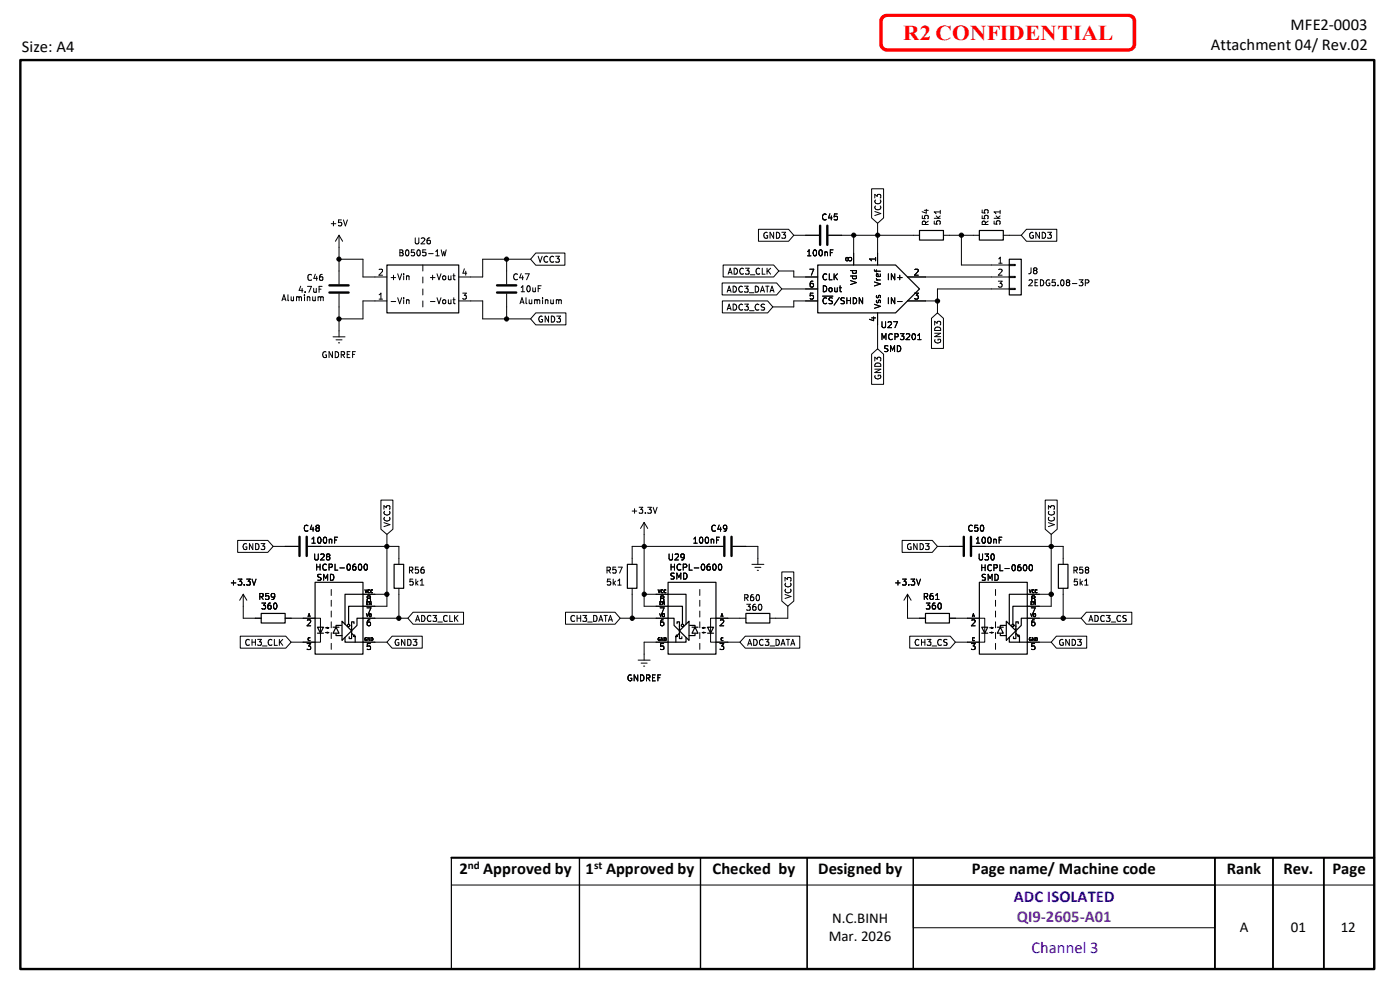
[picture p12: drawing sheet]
<svg xmlns="http://www.w3.org/2000/svg" width="297mm" height="210mm" viewBox="0 0 297 210" stroke-linecap="round" stroke-linejoin="round" font-family="sans-serif">
<defs><g id="words">
<text font-size="4.5" fill="#f00" x="191.6" y="8.4">R2 CONFIDENTIAL</text>
<g font-size="3.5">
<text x="4.7" y="11">Size: A4</text>
<text x="256.9" y="10.6">Attachment 04/ Rev.02</text>
<text x="273.8" y="6.4">MFE2-0003</text>
<text x="97.5" y="185.5">2</text>
<text x="102.5" y="185.5">Approved by</text>
<text x="124.2" y="185.5">1</text>
<text x="128.6" y="185.5">Approved by</text>
<text x="151.2" y="185.5">Checked by</text>
<text x="173.6" y="185.5">Designed by</text>
<text x="206.2" y="185.5">Page name/ Machine code</text>
<text x="260.3" y="185.5">Rank</text>
<text x="272.3" y="185.5">Rev.</text>
<text x="282.7" y="185.5">Page</text>
</g>
<g font-size="3.5" fill="#00f">
<text x="215.1" y="191.3">ADC ISOLATED</text>
<text x="218.8" y="202.2">Channel 3</text>
</g>
<text font-size="3.5" fill="#7030a0" x="215.7" y="195.5">QI9-2605-A01</text>
<g font-size="3.2">
<text x="176.5" y="195.8">N.C.BINH</text>
<text x="263.1" y="197.7">A</text>
<text x="273.9" y="197.7">01</text>
<text x="284.4" y="197.7">12</text>
<text x="175.8" y="199.6">Mar. 2026</text>
</g>
<g font-size="2.4">
<text x="99.2" y="184.4">nd</text>
<text x="126" y="184.4">st</text>
</g>
</g></defs>
<path d="M4.3 12.7h287.2v192.9h-287.2z" fill="none" stroke="#000" stroke-width=".51"/>
<path d="M187 3.4l.9-.5h51.5a1.68 1.68 0 0 1 1.5 1l.1 .3v5.5a1.63 1.63 0 0 1-1.3 1.2h-51.8a1.64 1.64 0 0 1-1.4-1.5v-4.9l.1-.6zM187.5 3.9l-.2 .6v4.9l.3 .6 .5 .2h51.4l.5-.2 .3-.4v-5.3l-.4-.6-.5-.1h-51.1z" fill="#f00"/>
<path d="M95.8 181.9h195.7" fill="none" stroke="#000" stroke-width=".42"/>
<g fill="none" stroke="#000" stroke-width=".21">
<path d="M66.1 58.3a.5 .5 0 0 0-.6 0 .5 .5 0 0 0-.2 .6 .48 .48 0 0 0 .2 .5 .48 .48 0 0 0 .5 0h.1M66.9 58.2l-.3 .9h.8M67.2 58.6v.9M68.4 58.2h-.2a.79 .79 0 0 0-.2 1.3l.5-.1v-.6l-.5-.1-.2 .2M70.3 47.5h.9M70.7 46.9v1M71.9 55h5.1v3.8h5.1M71.9 49.9v10.4M71.9 49.9l-.7 1.3M71.9 49.9l.8 1.3M72.4 46.7h-.6v.5h.6l.1 .5-.2 .2-.5-.1M72.9 46.7l.4 1.2 .4-1.2"/>
<path d="M80.5 57.1l-.1 .1M80.5 57.1h.5l.2 .3-.8 1h.8M83 58.9h.9M83.5 58.4v1M84.4 58.1l.4 1.3 .4-1.3M84.8 53l.6 .1v.4l-.1 .1 .3 .2-.2 .4-.6 .1zM84.8 53.6h.5M85.6 58.1v.1M85.6 58.5v.9M86.1 53.1l.2-.1a.68 .68 0 0 1 .5 .6 .68 .68 0 0 1-.5 .7l-.3-.5zM86.2 58.5v.9M86.2 58.6l.2-.1 .3 .1 .1 .8"/>
<path d="M87.9 53h-.6l-.1 .6h.6l.2 .4-.3 .3-.5-.2M88.1 50.5v1l.2 .2h.4l.2-.2v-1M88.6 53.1l.1-.1a.68 .68 0 0 1 .5 .6 .68 .68 0 0 1-.5 .7l-.3-.5zM89.4 50.6l.5-.1 .2 .3-.8 .9h.8M89.7 56.2v1.3M89.7 58.8v1.2M89.7 53.6h.6l.1 .4-.3 .3-.4-.2M89.7 53.6h.1M90.3 53h-.6v.6M90.9 53.8h1M91.2 50.5h-.2a.79 .79 0 0 0-.2 1.2l.5-.1v-.5l-.5-.1-.2 .2M91.3 58.9h1"/>
<path d="M91.8 58.4v1M92.5 54.3h.7M92.5 53.4l.3-.4v1.3M92.7 58.1l.4 1.3 .5-1.3M93.6 53l.3 1.3 .2-.9 .3 .9 .3-1.3M94 58.6l.3-.1 .2 .1-.1 .7h-.4l-.1-.2zM95.1 58.5l.1 .8 .5-.1M95.7 58.5v.9M96.1 58.5h.5M96.3 58.1v1.1l.3 .2M98.5 57l-.3 1h.8M98.8 57.5v.9"/>
<path d="M107.5 55v5.3M109.8 58.2l-.3-.1-.3 .1a.7 .7 0 0 0 .2 1.2l.4-.2M110.6 58l-.4 .9h.8M110.9 58.5v.9M111.4 58.1h.9l-.6 1.3M112.6 55h-10.2v3.8h-5.1M113.7 53.7h6.1v2.6h-6.1l-1.1-1.3zM114.2 54.4l.4 1.2 .4-1.2M116.2 54.5a.56 .56 0 0 0-.8 .5 .56 .56 0 0 0 .8 .5M117.5 54.5a.56 .56 0 0 0-.8 .5 .56 .56 0 0 0 .8 .5M117.9 54.4h.8l-.5 .5 .4 .1v.5l-.2 .1-.5-.1M153.4 56.2h10.7l1.1 1.3-1.1 1.3h-10.7z"/>
<path d="M154.5 58.2l.4-1.3 .4 1.3M154.6 57.8h.6M155.7 56.9h.3a.66 .66 0 0 1 .5 .8 .66 .66 0 0 1-.8 .5zM157.7 57l-.3-.1a.66 .66 0 0 0-.5 .7 .66 .66 0 0 0 .6 .6l.2-.2M158.2 56.9h.7l-.4 .5h.3l.1 .2-.1 .5-.6-.1M159.2 58.3h.9M160.9 48.6h6.4l1.1 1.3-1.1 1.3h-6.4zM161.2 57a.6 .6 0 0 0-.9 .5 .6 .6 0 0 0 .8 .6l.1-.1M161.7 56.9v1.3h.6M162.7 56.9v1.3M162.8 49.4a.57 .57 0 0 0-.8 .6 .57 .57 0 0 0 .9 .4v-.4h-.3M162.9 57.4l.6 .8"/>
<path d="M163.5 56.9l-.8 .7M164.1 49.3v1.2l-.7-1.2v1.2M164.7 49.3a.64 .64 0 0 1 .7 .6 .64 .64 0 0 1-.7 .6zM165.2 57.5h3.2v1.3h5.1M165.9 49.3h.8l-.5 .5h.3l.2 .5-.3 .2-.5-.1M168.4 49.9h5.3M171.3 54.3h.7M171.3 53.4l.4-.4v1.3M171.8 57.1h.8l-.5 1.3M172.5 59.6a.47 .47 0 0 0-.6 .6v.6l.4 .1 .3-.2-.1-.5h-.5l-.1 .2M172.6 53.1l.2-.1a.68 .68 0 0 1 .4 .6 .68 .68 0 0 1-.4 .7l-.3-.5zM173.9 53.1l.1-.1a.68 .68 0 0 1 .5 .6 .68 .68 0 0 1-.5 .7l-.3-.5z"/>
<path d="M175 53.4v.9M175 53.6l.3-.2 .3 .2v.7M175.3 45.5a.6 .6 0 0 0-.9 .5 .6 .6 0 0 0 .8 .6l.1-.1M175.4 58.2l-.3-.1-.3 .1a.7 .7 0 0 0 .2 1.2l.4-.2M175.8 49.9h19.3M175.9 58.1v1.3h.6M176.1 45.3l-.3 .9h.7M176.1 53.6h.5M176.4 45.8v.9M176.7 53h-.6v1.3M177 58.1v1.3M177.1 58.6l.6 .8"/>
<path d="M177.6 45.4h-.6v.6l.6-.1v.7l-.6-.1M177.7 58.1l-.7 .7M180 54.9l.2-.3 .4 .1 .1 .2-.2 .4h-.4l-.1-.2M180 54.9l-.3-.3a.36 .36 0 0 0-.3 .4 .36 .36 0 0 0 .3 .3l.3-.2M180 54.9v.2M180.4 57.4h1.3M180.4 59.5l1.3 .4-1.3 .5M180.4 58.5h1.3M180.9 58.5v.6h.2h.6v-.6M180.9 57.4l-.1 .4 .3 .2 .6-.1v-.5M181.1 49.9v6.3M184.9 40h2.6v6.2l-1.3 1.2-1.3-1.2z"/>
<path d="M185.5 59.8l1.3 .4-1.3 .5M185.5 57.2l.2 .3h1.1M185.6 42v-.8l.5 .5 .1-.4h.5l.2 .2-.2 .5M185.6 44.9l1.3 .4-1.3 .4M185.7 43.7a.56 .56 0 0 0 .5 .8 .56 .56 0 0 0 .5-.8M185.7 42.4a.56 .56 0 0 0 .5 .8 .56 .56 0 0 0 .5-.8M185.8 54.9h-1.3l.4 .4M185.8 54.6v.7M185.9 59.4h.9M185.9 59.1l.3 .3M185.9 57.2v.5M186.2 47.4v8.8"/>
<path d="M186.7 58.1l.1 .4-.2 .2-.6-.1v-.5h.2l.2 .6M188.5 58.1v1.3M189.8 58.1v1.3l-.7-1.3v1.3M190.4 58.9h1M190.9 58.4v1M192.5 58.8h21.6M194.1 57.1h.6l.1 .3-.8 1h.8M194.1 57.1v.1M195.7 45.8v.6h.6l-.2-.5 .3-.2h.3l.2 .2-.1 .5M196.1 44.6h.8M196.3 47.6l-.1-.7h-.4l-.1 .7h1.2M196.5 44.4v.8l-.9-.3"/>
<path d="M196.9 46.9l-.6 .4M198.2 46.9v.6l.6 .1-.1-.5 .2-.3h.3l.3 .3-.2 .5M198.2 46.3h1.3M198.6 45.8l.5 .5M199.5 44.6v.7M199.5 45.8l-.5 .4M199.5 45h-1.3l.4 .3M200.2 49.9h7.6M204 49.9v6.3h10.1M208.4 44.5v.6l.6 .1-.2-.2 .2-.5h.5l.1 .2-.1 .5M208.4 45.8v.6h.6l-.2-.5 .3-.2h.3l.2 .2-.1 .5M209 47.6l-.1-.7h-.4l-.1 .7h1.2"/>
<path d="M209.6 46.9l-.6 .4M210.9 46.9v.6l.6 .1-.1-.5 .2-.3h.3l.3 .3-.2 .5M210.9 46.3h1.3M211.3 45.8l.5 .5M211.8 59.6h.8l-.4 .5 .3 .1 .1 .2-.1 .4-.2 .1-.5-.1M211.9 57.2l.6-.1 .1 .3-.8 1h.8M211.9 55.8h.7M211.9 54.9l.3-.3v1.2M212.2 44.6v.7M212.2 45h-1.3l.4 .3M212.2 45.8l-.5 .4M212.9 49.9h3.8"/>
<path d="M214.1 56.1h1.3v.2h-1.3zM214.1 58.6h1.3v.3h-1.3zM217.8 48.6h6.4v2.6h-6.4l-1.1-1.3zM218.3 59.5l.5-.1 .2 .3-.8 .9h.8M218.7 56.8v.9l-.2 .3-.3 .1M219.2 49.4a.57 .57 0 0 0-.8 .6 .57 .57 0 0 0 .8 .4v-.4h-.2M219.5 57.4l-.3 .2 .3 .5 .4-.1 .1-.2-.2-.4M219.5 57.4l-.3-.3 .3-.3h.3l.2 .3-.2 .3M219.5 57.4h.3M219.6 59.9h.4M220.2 59.4h-.6v1.2h.6M220.5 49.3v1.2l-.7-1.2v1.2"/>
<path d="M220.7 59.4h.5a.7 .7 0 0 1-.2 1.2h-.3zM221.1 49.3a.64 .64 0 0 1 .7 .6 .64 .64 0 0 1-.7 .6zM222.2 49.3h.9l-.5 .5h.3l.2 .5-.3 .2-.6-.1M222.6 59.4h-.4a.7 .7 0 0 0 .1 1.2l.4-.1v-.4h-.2M223.9 59.4h-.6l-.1 .5h.7l-.1 .7-.6-.1M225.1 59.5l-.1 .7 .3 .4a.67 .67 0 0 0 .3-1.1M225.2 59.4h.4M225.2 59.4l-.1 .1M225.6 59.4v.1M226.4 59.9l-.2 .3 .2 .4h.4l.1-.2-.2-.5M226.4 59.9h.3M226.8 59.4h-.4l-.1 .1v.3l.1 .1"/>
<path d="M226.8 59.4l.1 .1M226.9 59.5v.1l-.2 .3M228.9 59.4h.8l-.4 .5 .4 .2-.1 .5-.7-.1M59.8 63.8l.4-1.3 .5 1.3M59.9 63.5h.6M61.1 62.5v1.1l.2 .2M61.8 62.9v.9l.5-.1M62.3 62.9v.9M62.9 62.9v.9M62.9 63.1l.3-.2 .3 .2M63.5 63.1l.1-.2 .3 .1 .1 .8M63.5 63.1v.7"/>
<path d="M63.8 60.7l-.3 .9h.8M64.1 61.2v.8M64.6 62.5v.2M64.6 62.9v.9M64.7 62h.1M64.7 61.9l.1 .1zM65.2 63.1l.4-.2 .1 .2v.7M65.2 62.9v.9M65.2 60.7h.9l-.6 1.3M66.3 62.9l.1 .9 .5-.1M66.5 61.2l.1 .8 .5-.1M66.9 62.9v.9"/>
<path d="M67.1 61.2v.8M67.5 63.1l.4-.2 .1 .2M67.5 62.9v.9M67.7 61.3h.4M68 63.1l.2-.2 .3 .1 .1 .8M68 63.1v.7M68.3 60.7h-.6v1.3M69.2 74.7h-.5a.7 .7 0 0 0 .2 1.2l.4-.2v-.4h-.3M70.5 74.6v1.3l-.7-1.3v1.3M70.7 71.5h2.5M71.1 74.6a.64 .64 0 0 1 .7 .6 .64 .64 0 0 1-.7 .7zM71.3 72.1h1.3"/>
<path d="M71.8 72.7h.3M71.9 62.3v9.2M72.4 75.3l.7-.2v-.4l-.7-.1v1.3M72.7 75.3l.4 .6M73.7 75.2h.4M74.3 74.6h-.6v1.3h.6M74.8 75.2h.4M75.4 74.6h-.6v1.3M80.4 63.5h.8M80.4 62.5l.4-.3v1.3M82.1 63.8h-5.1v3.8h-5.1M83 64h.9"/>
<path d="M84.4 63.2l.4 1.2 .4-1.2M85.6 63.2v.1M85.6 63.6v.8M86.2 63.6v.8M86.2 63.7l.2-.1 .3 .1 .1 .7M89.7 61.3v1.3M89.7 63.8v1.3M91.3 64h1M92.7 63.2l.4 1.2 .5-1.2M94 63.7l.3-.1 .2 .1-.1 .7h-.4l-.1-.2zM95.1 63.6l.1 .8 .5-.1M95.7 63.6v.8"/>
<path d="M96.1 63.6h.5M96.3 63.2v1.1l.3 .1M97.3 63.8h5.1v3.8h10.2M98.2 62.2h.7l-.4 .5 .4 .1v.5l-.2 .2-.5-.2M107.5 62.3v5.3M110.3 64.4l.4-1.2 .5 1.2M110.4 64.1h.6M110.6 61.9h.7M110.6 61l.3-.4v1.3M111.6 63.2v1.1l.2 .1M111.9 60.7l-.1 .7 .3 .5a.67 .67 0 0 0 .3-1.2M111.9 60.7h.4"/>
<path d="M111.9 60.7h.1M112.3 63.6v.8l.5-.1M112.3 60.7h.1M112.8 63.6v.8M113 61l.1 .8h.5M113.4 63.7l.4-.1 .2 .2M113.4 63.6v.8M113.6 61v.9M113.7 66.4h6.4v2.5h-6.4l-1.1-1.3zM114 63.8l.1-.2 .4 .2v.6M114 63.8v.6M114.2 61.2h.4"/>
<path d="M114.8 60.6h-.6v1.3M115 67.1h-.3a.66 .66 0 0 0-.4 .6 .66 .66 0 0 0 .6 .6l.2-.1v-.4h-.2M115.1 63.2v.1M115.1 63.6v.8M115.7 63.7l.2-.1 .3 .1v.7M115.7 63.6v.8M116.4 67.1v1.2l-.7-1.2v1.2M116.8 63.6l.1 .8 .5-.1M117 67.1a.64 .64 0 0 1 .7 .6 .64 .64 0 0 1-.7 .6zM117.4 63.6v.8M118 63.7l.4-.1 .1 .2M118 63.6v.8"/>
<path d="M118.1 67.1h.8l-.4 .5h.3l.1 .5-.2 .2-.6-.1M118.5 63.8l.2-.2 .3 .1 .1 .7M118.5 63.8v.6M153.2 60h11.6l1.1 1.3-1.1 1.3h-11.6zM153.2 63.8h9.7l1.1 1.3-1.1 1.3h-9.7zM154.3 65.8l.4-1.3 .4 1.3M154.3 62l.4-1.3 .4 1.3M154.4 65.4h.6M154.4 61.6h.6M155.5 60.7h.3a.66 .66 0 0 1 .4 .8 .66 .66 0 0 1-.7 .5zM155.5 64.5h.4a.66 .66 0 0 1 .4 .8 .66 .66 0 0 1-.8 .5zM157.5 60.8l-.4-.1a.66 .66 0 0 0-.4 .7 .66 .66 0 0 0 .6 .6l.2-.2"/>
<path d="M157.6 64.6a.56 .56 0 0 0-.8 .6 .56 .56 0 0 0 .8 .5M157.9 60.7h.8l-.4 .5 .3 .1 .1 .1-.1 .5-.7-.1M158 64.5h.7l-.4 .5 .4 .2v.5l-.2 .1-.5-.1M159 62.1h.9M159 65.9h1M160.2 60.7a.64 .64 0 0 1 .8 .6 .64 .64 0 0 1-.8 .7zM161 64.6a.52 .52 0 0 0-.6 0 .52 .52 0 0 0-.2 .6l.2 .5h.6M161.3 62l.5-1.3 .4 1.3M161.5 61.6h.6M162.2 64.6l-.5-.1-.2 .3 .1 .3 .5 .1 .1 .4-.2 .2-.5-.1M162.4 60.7h.8M162.8 60.7v1.3"/>
<path d="M163.4 62l.4-1.3 .4 1.3M163.5 61.6h.6M165.9 61.3h7.6M172.5 62.2h-.6v.6l.6-.1 .1 .5-.3 .3-.4-.2M173.5 63.8h-5.1v1.3h-4.4M174.5 62.8h2.2M174.7 60.6a.64 .64 0 0 1 .7 .7 .64 .64 0 0 1-.7 .6zM175.4 63.3l-.3-.1h-.3a.7 .7 0 0 0 .2 1.2l.4-.1M176 61.1l.3-.1 .2 .2-.1 .6h-.4l-.1-.2zM176.6 63.2h-.5l-.2 .2 .1 .3 .5 .2 .1 .2-.1 .3h-.6M177.1 61v.8h.5M177.6 61v.9"/>
<path d="M178.1 61h.4M178.1 63.1l-1.1 1.6M178.2 60.6v1.1l.3 .2M179.2 63.2h-.6l-.2 .2 .1 .3 .5 .2 .2 .2-.2 .3h-.6M179.7 63.2v1.2M179.7 63.8h.7M180.4 63.2v1.2M181 63.2a.64 .64 0 0 1 .7 .6 .64 .64 0 0 1-.7 .6zM183 63.2v1.2l-.7-1.2v1.2M184.9 75.1l1.3-1.1 1.3 1.1v6.4h-2.6zM184.9 67.4h.9M185.3 67.2v.8l-.9-.3"/>
<path d="M185.5 64.6l1.3 .4-1.3 .4M185.6 76.6v-.8l.5 .4 .2-.4 .5 .1-.1 .7M185.6 78.3h1.3l-1.3 .7h1.3M185.7 79.7v.4a.7 .7 0 0 0 1.2-.1l-.2-.4h-.4v.2M185.8 77.1a.66 .66 0 0 1 .7-.1 .66 .66 0 0 1 .4 .7h-1.3zM186 62.7l-.1 .3 .2 .2 .2-.1 .1-.4h.3v.5M186 63.7l-.1 .3 .2 .2 .2-.1 .1-.4h.3v.5M186.2 66.4v7.6M187.1 68.2v1.1l.3 .2h.3l.2-.2v-1.1M187.1 72.1v-1.3l.4 .9 .5-.9v1.3M188.4 73.4l-.5-.1-.2 .1v.4l.6 .2 .1 .3-.3 .3-.4-.1M188.4 68.4l.5-.2 .2 .4-.8 .9h.8"/>
<path d="M188.5 63.2v1.2M188.9 74.6v-1.3l.5 1 .4-1v1.3M189.3 70.9l-.2-.1-.3 .1a.7 .7 0 0 0 .1 1.2l.4-.2M189.6 68.2h.8l-.5 1.3M189.8 63.2v1.2l-.7-1.2v1.2M189.9 71.5l.6-.1 .1-.2-.1-.3-.6-.1v1.3M190.4 73.3a.64 .64 0 0 1 .7 .7 .64 .64 0 0 1-.7 .6zM190.4 64h1M191 70.8h.8l-.5 .5 .4 .1v.6l-.7-.1M192.3 70.9l.4-.1 .3 .4-.8 .9h.8M192.5 63.8h6.4M193.6 70.9l.2-.1a.68 .68 0 0 1 .4 .6 .68 .68 0 0 1-.4 .7l-.3-.5z"/>
<path d="M194 62.2h.8l-.4 .5h.3l.1 .2-.1 .4-.1 .2-.6-.2M194.7 72.1h.7M194.7 71.2l.4-.4v1.3M197.6 67.5l1.3-1.1 1.3 1.1v6.4h-2.6zM198.3 70.7h1.3l-1.3 .7h1.3M198.3 69v-.8l.5 .4 .2-.4 .5 .1-.1 .7M198.4 72.1v.4a.7 .7 0 0 0 1.2-.2l-.2-.3h-.4v.2M198.5 69.5a.66 .66 0 0 1 .7-.1 .66 .66 0 0 1 .4 .7h-1.3zM214.1 61.2h1.3v.2h-1.3zM214.1 61.3h-15.2v5.1M224.5 60.5v.1M227.5 60.2h1"/>
<path d="M230.3 60l.6-.1 .1-.1-.1-.3-.6-.1v1.2M50.4 114.6h6.4l1.2 1.3-1.2 1.3h-6.4zM52.3 115.4h-.5a.7 .7 0 0 0 .2 1.2l.4-.1v-.5h-.3M53.6 115.3v1.3l-.7-1.3v1.3M54.2 115.3a.64 .64 0 0 1 .8 .7 .64 .64 0 0 1-.8 .6zM55.4 115.3h.8l-.4 .5 .4 .2-.2 .5h-.6M58 115.9h5.3M65.3 115.9h19.3v3.8M65.3 111.5a.63 .63 0 0 0-.8 .4 .63 .63 0 0 0 .5 .8l.3-.1M66.1 111.4l-.3 .9h.8M66.2 115.2h.7M66.2 114.3l.3-.3v1.2"/>
<path d="M66.4 111.8v.9M66.8 117.5v1l.2 .3 .4-.1 .1-.2v-1M67 111.7l.3-.3 .3 .1 .1 .2M67 111.7l.3 .3M67 111.7h.1M67.2 119.7v1.2M67.3 112l-.3 .2 .3 .5 .4-.1v-.4l-.2-.2M67.3 112h.2M67.6 114h.1a.68 .68 0 0 1 .4 .6 .68 .68 0 0 1-.4 .6 .87 .87 0 0 1-.1-1.2zM67.7 111.7h.1M67.7 111.7l-.2 .3M67.9 119.7v1.2"/>
<path d="M68 117.6l.5-.1 .3 .4-.8 .9h.8M68.7 114.1l.2-.1a.68 .68 0 0 1 .4 .6 .68 .68 0 0 1-.4 .6l-.3-.4zM69.3 117.8l.2-.3 .3 .1 .2 .2M69.3 119.8l-.6-.1a.69 .69 0 0 0-.2 .7 .69 .69 0 0 0 .5 .5l.3-.1M69.3 117.8h.1M69.3 117.8l.2 .3M69.5 118.1a.39 .39 0 0 0-.2 .5 .39 .39 0 0 0 .5 .2 .39 .39 0 0 0 .1-.6l-.2-.1M69.5 118.1h.2M69.8 114.4v.8M69.8 114.5l.6-.1v.8M70 117.8h.1M70 117.8l-.3 .3"/>
<path d="M71 114.6h.4M71.1 119.7v1.2h.6M71.6 114h-.6v1.2M73.7 119.8l.2-.1a.63 .63 0 0 1 .5 .6 .63 .63 0 0 1-.6 .6l-.2-.4zM75.4 119.7h-.2a.79 .79 0 0 0-.1 1.2l.4-.1v-.5l-.4-.2-.3 .3M76.2 119.7h.1a.68 .68 0 0 1 .5 .6 .68 .68 0 0 1-.5 .6 .87 .87 0 0 1-.1-1.2zM77.3 119.8l.2-.1a.68 .68 0 0 1 .5 .6 .68 .68 0 0 1-.5 .6l-.3-.4zM80.8 106.1h2.6v6.2l-1.3 1.1-1.3-1.1zM81.4 108v-.7l.6 .4 .1-.4h.5v.7M81.4 110.9l1.3 .4-1.3 .4M81.6 108.5a.58 .58 0 0 0 .5 .8 .58 .58 0 0 0 .5-.8M81.6 109.7a.58 .58 0 0 0 .5 .8 .58 .58 0 0 0 .5-.8"/>
<path d="M82.1 113.4v15.2h-5.1M134.1 108.4h1M134.6 107.9v1M135.6 107.6h.8l-.5 .5 .4 .1v.6l-.2 .1-.5-.1M136.7 110.8l-.8 1.3M136.7 110.8l.7 1.3M136.7 110.8v17.8h5M136.9 108.8v.1M137.4 107.6h.8l-.4 .5 .3 .1v.6l-.2 .1-.5-.1M138.6 107.6l.4 1.3 .4-1.3M141.9 117.5v1l.3 .3 .4-.1 .1-1.2M142.4 119.7v1.2"/>
<path d="M143.1 119.7v1.2M143.2 117.6h.6l.1 .3-.7 .9h.7M144.4 119.8a.61 .61 0 0 0-.8 .4 .61 .61 0 0 0 .6 .7l.2-.1M145.2 118.1l-.3 .2-.4-.1v-.6l.4-.1a.79 .79 0 0 1-.1 1.3h-.2M146.2 119.7v1.2h.7M147.2 115.2h.7M147.2 114.3l.3-.3v1.2M148.6 114h.1a.68 .68 0 0 1 .4 .6 .68 .68 0 0 1-.4 .6 .83 .83 0 0 1-.1-1.2zM148.9 119.8l.2-.1a.63 .63 0 0 1 .5 .6 .63 .63 0 0 1-.6 .6l-.2-.4zM149.8 114h.1a.68 .68 0 0 1 .4 .6 .68 .68 0 0 1-.4 .6 .87 .87 0 0 1-.1-1.2zM150.6 119.7h-.2a.79 .79 0 0 0-.2 1.2l.5-.1v-.5l-.5-.2-.2 .3M150.9 114.4v.8"/>
<path d="M150.9 114.4h.3l.2 .2v.6M150.9 114.4v.1M151.4 119.7h.1a.63 .63 0 0 1 .5 .6 .63 .63 0 0 1-.6 .6l-.2-.4zM151.8 111.5h-.1a.63 .63 0 0 0-.7 .4 .63 .63 0 0 0 .4 .8l.4-.1M152 114.6h.4M152.6 111.4l-.3 .9h.7M152.6 119.7h.1a.68 .68 0 0 1 .4 .6 .68 .68 0 0 1-.4 .6 .87 .87 0 0 1-.1-1.2zM152.6 114h-.6v1.2M152.9 111.8v.9M153.4 115.9h-19.3v3.8M154.2 112l-.2 .2-.4-.1-.1-.1 .1-.5h.5l.1 .2-.1 .7-.1 .2-.4 .1M155.4 115.9h5.4v3.8"/>
<path d="M159.5 119.7h2.6M191.4 114.6h6.4l1.1 1.3-1.1 1.3h-6.4zM193.3 115.4a.59 .59 0 0 0-.8 .6 .59 .59 0 0 0 .8 .5v-.5h-.2M194.6 115.3v1.3l-.8-1.3v1.3M195.2 115.3l.5 .1a.7 .7 0 0 1-.2 1.2h-.3zM196.3 115.3h.8l-.4 .5 .4 .1-.1 .6h-.7M198.9 115.9h5.3M206.2 115.9h19.4v3.8M206.3 111.5h-.6a.69 .69 0 0 0-.2 .7 .69 .69 0 0 0 .5 .5l.3-.1M207.1 115.2h.8M207.1 114.3l.4-.3v1.2M207.4 111.4h-.6v.6l.2-.1 .4 .1v.6l-.1 .1-.5-.1"/>
<path d="M207.7 117.5v1l.3 .3 .4-.1v-1.2M208.2 111.5l.1-.1a.68 .68 0 0 1 .4 .7 .68 .68 0 0 1-.4 .6 .87 .87 0 0 1-.1-1.2zM208.3 119.8v1.3M208.5 114h.1a.68 .68 0 0 1 .5 .6 .68 .68 0 0 1-.5 .6 .83 .83 0 0 1-.1-1.2zM209 117.5h.7l-.4 .5 .4 .1v.6l-.2 .1-.5-.1M209 119.8v1.3M209.7 114h.1a.68 .68 0 0 1 .5 .6 .68 .68 0 0 1-.5 .6 .87 .87 0 0 1-.1-1.2zM210.3 119.9a.6 .6 0 0 0-.8 .5 .6 .6 0 0 0 .6 .7l.2-.2M210.4 117.6l.1-.1a.68 .68 0 0 1 .5 .7 .68 .68 0 0 1-.5 .6 .87 .87 0 0 1-.1-1.2zM210.8 114.5l.5-.1 .1 .8M210.8 114.4v.8M212 114.6h.4"/>
<path d="M212.1 119.8v1.3h.7M212.6 114h-.6v1.2M214.9 119.8h.1a.68 .68 0 0 1 .4 .6 .68 .68 0 0 1-.4 .7 .83 .83 0 0 1-.1-1.3zM216.5 119.8h-.3a.82 .82 0 0 0 0 1.3l.4-.2v-.5l-.4-.1-.3 .2M217.2 119.9l.2-.1a.63 .63 0 0 1 .5 .7 .63 .63 0 0 1-.6 .5l-.2-.4zM218.5 119.8h.1a.68 .68 0 0 1 .5 .6 .68 .68 0 0 1-.5 .7 .87 .87 0 0 1-.1-1.3zM221.7 106.1h2.6v6.2l-1.3 1.1-1.3-1.1zM222.4 108v-.7l.5 .4 .1-.4h.6l.1 .2-.1 .5M222.4 110.9l1.3 .4-1.3 .4M222.5 109.7v.6a.69 .69 0 0 0 .7 .2 .69 .69 0 0 0 .5-.5l-.1-.3M222.5 108.5v.5a.69 .69 0 0 0 .7 .3 .69 .69 0 0 0 .5-.6l-.1-.2M223 113.4v15.2h-5.1"/>
<path d="M49.1 123.7h.9M49.5 123.1v1M50.5 122.9h.8l-.4 .4 .4 .3-.1 .5-.7-.1M51 135h9.6l1.2 1.2-1.2 1.3h-9.6zM51.6 126.1v5h3.8M51.6 126.1l-.8 1.2M51.6 126.1l.8 1.2M51.8 124v.1M52.3 122.9h.8l-.4 .4 .3 .1v.7l-.7-.1M52.9 135.8l-.2-.2-.3 .1a.7 .7 0 0 0 .1 1.2l.4-.1M53.5 136.2h.7M53.5 122.9l.4 1.2 .4-1.2"/>
<path d="M53.5 135.6v1.3M54.2 135.6v1.3M54.7 135.6h.8l-.5 .5 .5 .3-.2 .5-.6-.1M55.1 126.6l.7-.2v-.5h-.7v1.3M55.4 126.6l.4 .6M55.5 127.9h.8l-.4 .5 .4 .3-.1 .5-.7-.1M55.7 137h.9M57 125.9h-.6l-.1 .6 .2-.1 .5 .1v.5l-.2 .2-.5-.2M57.4 127.9h-.2a.79 .79 0 0 0-.1 1.3l.4-.1v-.6l-.4-.1-.3 .3M57.7 135.8a.56 .56 0 0 0-.8 .5 .56 .56 0 0 0 .8 .5M58.2 126.6l-.4 .1-.3-.3 .2-.5h.3a.79 .79 0 0 1-.1 1.3h-.2M58.2 128l.1-.1a.63 .63 0 0 1 .5 .7 .63 .63 0 0 1-.6 .6l-.2-.5z"/>
<path d="M58.2 126.6h.1M58.2 135.6v1.3h.6M58.3 126.4l-.1 .2M59.3 135.6v1.3M59.4 136.2l.6 .7M60 135.6l-.7 .8M60.5 131.1h7.5v5.1h-6.2M65.2 136.5h.7l-.4 .5 .4 .2v.5h-.7M65.2 131.6l.6-.1 .1 .3-.7 1h.7M65.4 130.8l.2-.6 .2 .6M65.4 130.6h.3M65.7 135.3a.33 .33 0 0 0-.3 .2 .33 .33 0 0 0 .1 .4l.2-.1"/>
<path d="M67.2 120.3h.7M68.1 121.9l-.7 .1v.3l.6 .3 .1 .3-.2 .2h-.5M68.7 123.1v-1.3l.4 .9 .4-.9v1.3M69 133.2h.8l-.4 .1v-.2l.4 .1M69 134.2h.8l-.4 .1v-.2l.4 .1M69.8 120.4l.6-.2 .1-.3-.1-.2h-.6v1.2M70.1 121.8a.64 .64 0 0 1 .7 .7 .64 .64 0 0 1-.7 .6zM70.3 125.1v1.2M70.3 127.3v1.3M70.3 129.6v1.3M70.3 131.9v1.3M70.3 134.2v1.3"/>
<path d="M70.3 136.5v1.3M72.1 120.5h1M77 131.1h9.5M77 136.2h5.1M77 126.1h5.1M77.4 125.1l.2 .6 .3-.6M77.7 130.2l.2 .6 .2-.6M77.8 135.3l-.4 .1 .1 .5 .3-.1v-.2h-.1M77.8 127.9h.2M77.9 128.9h.8l-.6 1.3M78.1 127.6h-.3v.7h.3M78.1 126.9l-.2-.2a.36 .36 0 0 1 .4-.3 .36 .36 0 0 1 .3 .3l-.2 .2"/>
<path d="M78.1 126.9h.3M78.1 126.9l-.2 .3v.4l.2 .1 .5-.3v-.4l-.2-.1M78.4 125.2v-.1a.32 .32 0 0 0-.4 .2 .32 .32 0 0 0 .1 .4h.3M78.4 130.2l.3 .1v.5l-.3-.1zM78.4 135.3v.6l-.3-.6v.6M78.5 131.5l-.4 .1-.2 .2v.7l.2 .3 .5-.2-.1-.6h-.5l-.1 .2M78.6 136.5h-.7v.7l.6-.1 .1 .6h-.7M78.7 135.3a.36 .36 0 0 1 .4 .2 .36 .36 0 0 1-.1 .4h-.3zM78.7 127.6v.7l-.3-.7v.7M79 125.2v-.1a.32 .32 0 0 0-.3 .2 .32 .32 0 0 0 .1 .4h.2M83.2 135h6.4v2.5h-6.4l-1.1-1.3zM84.6 135.7h-.5a.7 .7 0 0 0 .1 1.2l.4-.1v-.4h-.2"/>
<path d="M84.6 124.8v6.3M85.9 135.6v1.3l-.7-1.3v1.3M86.5 135.6a.64 .64 0 0 1 .7 .7 .64 .64 0 0 1-.7 .6zM86.9 121l.6-.1v-.5l-.6-.1v1.3M87.2 121l.4 .6M87.5 123.4h.1M87.6 122.9h-.6v.5l.1-.1 .4 .1M87.6 123.4l.1 .5-.2 .2-.5-.1M87.6 129.9h10.7v2.5h-10.7l-1.1-1.3zM87.6 135.6h.8l-.4 .5 .4 .1v.6l-.2 .1-.6-.1M88.2 131.8l.4-1.2 .4 1.2M88.2 122.9v1.2"/>
<path d="M88.3 131.5h.6M88.3 123.7l.4 .4M88.7 123.3l-.5 .4M88.7 120.3h-.6v.6l.5-.1 .2 .2v.3l-.2 .3-.5-.1M89.2 124.1h.7M89.2 123.2l.3-.3v1.2M89.5 130.6h.4a.7 .7 0 0 1-.2 1.2h-.2zM89.9 120.3h-.2a.79 .79 0 0 0-.2 1.3l.4-.1 .1-.6-.5-.1-.2 .2M91.4 130.7l-.2-.1h-.3a.7 .7 0 0 0 .2 1.2l.3-.1M91.9 130.6h.7l-.4 .5h.4v.6l-.2 .1-.5-.1M92.9 132h1M94.9 130.7a.5 .5 0 0 0-.6 0 .5 .5 0 0 0-.2 .6 .48 .48 0 0 0 .2 .5 .48 .48 0 0 0 .5 0l.1-.1"/>
<path d="M95.4 130.6v1.2h.6M96.4 130.6v1.2M96.6 131.1l.6 .7M97.2 130.6l-.8 .7M120 129.9h10.5l1.1 1.2-1.1 1.3h-10.5zM121.9 130.7a.56 .56 0 0 0-.8 .5 .56 .56 0 0 0 .8 .5M122.4 131.1h.8M122.4 130.6v1.2M123.2 130.6v1.2M123.7 130.6h.8l-.5 .5 .5 .2-.2 .5-.6-.1M124.7 132h.9M125.9 130.6a.64 .64 0 0 1 .8 .6 .64 .64 0 0 1-.8 .6z"/>
<path d="M127 131.8l.5-1.2 .4 1.2M127.2 131.5h.6M128.1 130.6h.8M128.5 130.6v1.2M128.8 121l.7-.1v-.5l-.7-.1v1.3M129.1 121l.4 .6M129.1 131.8l.4-1.2 .4 1.2M129.2 131.5h.6M129.5 122.9h-.6l-.1 .5 .5-.1 .3 .3v.3l-.3 .2-.5-.1M130.1 122.9v1.2M130.2 123.7l.4 .4M130.6 123.3l-.5 .4"/>
<path d="M130.6 120.3h-.6v.6l.5-.1 .2 .2v.3l-.2 .3-.5-.1M131.1 124.1h.7M131.1 123.2l.3-.3v1.2M131.1 120.3h.9l-.6 1.3M131.6 131.1h10.1M134.1 124.8v6.3M136.7 126.1h5M139.6 125.1l.2 .6 .2-.6M140 130.2l.2 .6 .2-.6M140 127.9h.2M140 135.3a.33 .33 0 0 0-.4 .2 .33 .33 0 0 0 .1 .4l.3-.1v-.2h-.1M140 128.9h.9l-.5 1.3"/>
<path d="M140.3 127.6h-.3v.7h.3M140.4 126.9l-.3-.2a.36 .36 0 0 1 .4-.3 .36 .36 0 0 1 .3 .3l-.2 .2M140.4 126.9l-.3 .3 .1 .4 .2 .1 .4-.3v-.4l-.2-.1M140.4 126.9h.2M140.6 130.3h.3v.5h-.3zM140.6 125.2l-.1-.1-.2 .2v.3l.3 .1M140.7 135.3v.6l-.4-.6v.6M140.7 131.5a.47 .47 0 0 0-.6 .5l.1 .6 .2 .2 .4-.2-.1-.6h-.4l-.2 .2M140.8 136.5h-.6l-.1 .7 .6-.1 .1 .6h-.7M141 135.3l.3 .1-.1 .5h-.2zM141 127.6v.7l-.4-.7v.7M141.3 125.2l-.2-.1-.2 .2v.3l.4 .1"/>
<path d="M141.7 136.2h-5v3.8M142.4 120.3h.7M143 121.6l-.6 .1v.3l.5 .3 .1 .3-.2 .3-.5-.1M143.6 122.9v-1.3l.4 .9 .4-.9v1.3M144.9 120.4l.7-.2 .1-.3-.1-.2h-.7v1.2M145 121.6a.64 .64 0 0 1 .8 .6 .64 .64 0 0 1-.8 .7zM147.3 120.5h1M148.5 125.1v1.2M148.5 127.3v1.3M148.5 129.6v1.3M148.5 131.9v1.3M148.5 134.2v1.3"/>
<path d="M148.5 136.5v1.3M149 133.2l.4-.1v.2l-.4-.1h.7M149 134.2l.4-.1v.2l-.4-.1h.7M152.7 136.5h.8l-.4 .5 .4 .2v.5h-.8M152.8 131.6l.6-.1 .1 .3-.8 1h.8M153 130.8l.2-.6 .2 .6M153 130.6h.3M153.2 135.3l-.2 .1v.4h.4M153.2 135.3h.1M153.2 135.3h.2M158 126.8l.7-.1v-.4l-.7-.1v1.2M158.1 135h11.6v2.5h-11.6l-1.1-1.3z"/>
<path d="M158.2 131.1h-7.5v5.1h6.3M158.3 126.8l.4 .6M158.4 128.2h.8l-.5 .5 .4 .1v.6l-.7-.1M158.6 136.9l.4-1.3 .5 1.3M158.7 136.6h.7M159.8 126.2h-.4l-.2 .5 .1 .7h.5l.1-.2-.1-.5-.4-.1-.2 .3M159.9 135.6l.5 .1a.7 .7 0 0 1-.2 1.2h-.3zM160.1 120.4h1.3M160.3 128.2h-.3a.82 .82 0 0 0-.1 1.3l.5-.2v-.5l-.5-.1-.2 .2M160.6 126.2h.1a.68 .68 0 0 1 .4 .6 .68 .68 0 0 1-.4 .6 .87 .87 0 0 1-.1-1.2zM160.7 121h.2M161 128.3l.2-.1a.63 .63 0 0 1 .5 .7 .63 .63 0 0 1-.6 .5l-.2-.4z"/>
<path d="M161.9 135.8a.6 .6 0 0 0-.9 .4 .6 .6 0 0 0 .7 .7l.2-.1M162.3 135.6h.8l-.4 .5 .4 .1v.6l-.2 .1-.6-.1M163.4 137h.9M164.6 135.6l.5 .1a.7 .7 0 0 1-.2 1.2h-.3zM165.7 136.9l.4-1.3 .4 1.3M165.8 136.6h.7M165.9 121.3h2.5v6.2l-1.3 1.1-1.2-1.1zM166.5 126.1l1.3 .4-1.3 .5M166.5 123.3v-.8l.5 .4 .1-.3h.7l-.1 .7M166.7 125l-.2 .2 .1 .3a.7 .7 0 0 0 1.2-.2l-.1-.3M166.7 123.7l-.2 .3 .1 .2a.7 .7 0 0 0 1.2-.1l-.1-.4M166.8 135.6h.7"/>
<path d="M167.1 128.6v2.5h-3.8M167.2 135.6v1.3M167.8 136.9l.4-1.3 .4 1.3M167.9 136.6h.6M190 123.7h1M190.5 123.1v1M191.5 122.9h.7l-.4 .4 .4 .1v.6l-.2 .1-.5-.1M192.5 126.1l-.7 1.2M192.5 126.1l.8 1.2M192.5 126.1v5h3.8M192.8 124v.1M193 135h8.6l1.1 1.2-1.1 1.3h-8.6z"/>
<path d="M193.3 122.9h.8l-.5 .4 .4 .1v.6l-.2 .1-.5-.1M194.4 122.9l.5 1.2 .4-1.2M194.9 135.8l-.2-.2-.3 .1a.7 .7 0 0 0 .2 1.2l.3-.1M195.5 136.2h.7M195.5 135.6v1.3M196.1 126.6l.7-.2v-.4l-.7-.1v1.3M196.2 135.6v1.3M196.4 126.6l.4 .6M196.5 127.9h.8l-.5 .5 .4 .1v.6l-.1 .1-.6-.1M196.7 135.6h.8l-.4 .5 .3 .1v.6l-.2 .1-.5-.1M197.7 137h1M197.9 125.9h-.2a.79 .79 0 0 0-.2 1.3l.4-.1 .1-.5-.2-.2h-.3l-.2 .2"/>
<path d="M198.4 127.9l-.4 .1-.2 .5v.6l.6 .1 .1-.3-.1-.4-.4-.1-.2 .3M198.5 127.2h.7M198.5 126.3l.4-.4v1.3M199.1 128.1l.2-.2a.68 .68 0 0 1 .4 .7 .68 .68 0 0 1-.4 .6l-.3-.5zM199.7 135.8l-.2-.2-.3 .1a.7 .7 0 0 0 .1 1.2l.4-.1M200.9 135.7l-.5-.1-.2 .3 .1 .3 .5 .2v.5h-.6M201.4 131.1h7.5v5.1h-6.2M206.1 136.5h.8l-.4 .5 .3 .1 .1 .2-.1 .4h-.7M206.2 131.6l.6-.1 .1 .3-.8 1h.8M206.3 130.8l.2-.6 .2 .6M206.4 130.6h.3M206.7 135.3h-.2l-.2 .1 .1 .5 .3-.1"/>
<path d="M208.3 120.4h.7M209.1 121.9h-.7v.5l.6 .2 .1 .3-.3 .2h-.4M209.6 123.1v-1.3l.5 .9 .4-.9v1.3M209.9 133.2h.8l-.4 .1v-.2l.4 .1M209.9 134.2h.8l-.4 .1v-.2l.4 .1M210.9 120.5l.6-.1v-.6h-.6v1.3M211.1 121.8a.64 .64 0 0 1 .7 .7 .64 .64 0 0 1-.7 .6zM211.2 125.1v1.2M211.2 127.3v1.3M211.2 129.6v1.3M211.2 131.9v1.3M211.2 134.2v1.3"/>
<path d="M211.2 136.5v1.3M213.2 120.6h.9M217.9 131.1h11.5M217.9 136.2h5.1M217.9 126.1h5.1M218.4 125.1l.2 .6 .2-.6M218.7 130.2l.2 .6 .2-.6M218.7 127.9h.2M218.7 135.3a.33 .33 0 0 0-.3 .2 .33 .33 0 0 0 .1 .4l.3-.1v-.2h-.1M218.8 128.9h.8l-.5 1.3M219 127.6h-.3v.7h.3M219.1 126.9l-.2-.2 .2-.3h.4l.1 .2-.3 .3"/>
<path d="M219.1 126.9l-.2 .3v.4l.2 .1h.2l.3-.3v-.2l-.3-.3M219.1 126.9h.2M219.3 130.3h.4l-.1 .5-.3-.1zM219.4 125.2l-.2-.1-.2 .2 .1 .4h.3M219.4 135.3v.6l-.4-.6v.6M219.5 131.5h-.4l-.2 .3v.7l.2 .3 .4-.2 .1-.4-.1-.2h-.4l-.2 .2M219.5 136.5h-.6v.7l.6-.1 .1 .5-.3 .2-.4-.1M219.7 127.6v.7l-.4-.7v.7M219.7 135.3l.3 .1-.1 .5h-.2zM220 125.2l-.2-.1-.2 .2 .1 .4h.3M224.1 135h6.4v2.5h-6.4l-1.1-1.3zM225.5 135.7a.57 .57 0 0 0-.7 .6 .57 .57 0 0 0 .8 .5v-.4h-.3"/>
<path d="M225.6 124.8v6.3M226.9 135.6v1.3l-.8-1.3v1.3M227.5 135.6a.64 .64 0 0 1 .7 .7 .64 .64 0 0 1-.7 .6zM227.8 121l.7-.1v-.5l-.7-.1v1.3M228.1 121l.5 .6M228.5 123.4h.1M228.6 122.9h-.6l-.1 .5 .2-.1 .4 .1M228.6 123.4l-.1 .7-.6-.1M228.6 135.6h.8l-.4 .5 .4 .3-.1 .5-.7-.1M229.2 122.9v1.2M229.3 123.7l.4 .4M229.7 123.3l-.5 .4"/>
<path d="M229.7 120.3h-.6l-.1 .6 .2-.1 .5 .1v.6h-.7M230.1 124.1h.7M230.1 123.2l.4-.3v1.2M230.5 129.9h9.6v2.5h-9.6l-1.1-1.3zM230.5 120.9l-.2-.3a.36 .36 0 0 1 .3-.3 .36 .36 0 0 1 .4 .3l-.3 .3M230.5 120.9a.39 .39 0 0 0-.2 .5 .39 .39 0 0 0 .5 .2 .39 .39 0 0 0 .1-.6l-.2-.1M230.5 120.9h.2M231 131.8l.4-1.2 .5 1.2M231.1 131.5h.6M232.3 130.6a.64 .64 0 0 1 .7 .6 .64 .64 0 0 1-.7 .6zM234.3 130.7a.5 .5 0 0 0-.6 0 .5 .5 0 0 0-.2 .6l.2 .5 .6-.1M234.7 130.6h.8l-.4 .5 .4 .2-.1 .5-.7-.1"/>
<path d="M235.8 132h.9M237.7 130.7l-.2-.1h-.3a.7 .7 0 0 0 .2 1.2l.3-.1M238.9 130.6h-.4l-.3 .2 .1 .3 .6 .3v.3l-.7 .1M133.9 143.2a.58 .58 0 0 0-.7 .6 .58 .58 0 0 0 .8 .5v-.4h-.2M135.3 143.2v1.2l-.8-1.2v1.2M135.4 140h2.5M135.9 143.2a.64 .64 0 0 1 .7 .6 .64 .64 0 0 1-.7 .6zM136 140.7h1.3M136.5 141.3h.3M137.2 143.8l.6-.1v-.4l-.6-.1v1.2M137.5 143.8l.4 .6M138.4 143.8h.5"/>
<path d="M139 143.2h-.6v1.2h.6M139.6 143.8h.4M140.2 143.2h-.6v1.2M95.8 187.7h195.7M193.8 187.7h63.9v9.1h-63.9z"/>
<circle cx="71.9" cy="55" r=".44"/>
<circle cx="107.5" cy="55" r=".44"/>
<circle cx="181.1" cy="49.9" r=".45"/>
<circle cx="186.2" cy="49.9" r=".45"/>
<circle cx="204" cy="49.9" r=".45"/>
<circle cx="71.9" cy="67.7" r=".44"/>
<circle cx="107.5" cy="67.7" r=".44"/>
<circle cx="198.9" cy="63.9" r=".45"/>
<circle cx="82.1" cy="115.9" r=".44"/>
<circle cx="136.7" cy="115.9" r=".45"/>
<circle cx="223" cy="115.9" r=".46"/>
<circle cx="82.1" cy="126.1" r=".45"/>
<circle cx="84.6" cy="131.1" r=".45"/>
<circle cx="134.1" cy="131.1" r=".46"/>
<circle cx="136.7" cy="126.1" r=".46"/>
<circle cx="223" cy="126.1" r=".46"/>
<circle cx="225.6" cy="131.1" r=".46"/>
</g>
<g fill="none" stroke="#000" stroke-width=".25">
<path d="M82.1 56.2h15.2v10.2h-15.2zM173.5 56.2h16.5l5.1 5.1-5.1 5.1h-16.5zM195.1 48.9h5.1v2h-5.1zM207.8 48.9h5.1v2h-5.1zM214.1 55h2.6v7.6h-2.6zM83.6 119.7h2v5.1h-2zM133.1 119.7h2v5.1h-2zM224.5 119.7h2.1v5.1h-2.1zM55.4 130.1h5.1v2.1h-5.1zM66.8 123.5h10.2v15.3h-10.2zM67.4 133.1h1.2l-.6 1.2zM67.4 134.3h1.2"/>
<path d="M70.7 133.1h1.2M71.3 133.1l.6 1.2h-1.2zM71.3 134.5v.3h1.3M72.4 132.7h-1.1v.4M72.6 131.8l2 2-2 2zM73.2 135.2v1h3.8M74.6 134.3l.8 .8-.2-.4-.2 .3 .4 .1v1.1M74.6 134.5v1h-.5v-.4M74.6 132.8v1.9M75.1 132.3v-.4h-.5v1M77 126.1h-3.8v6.3M77 128.6h-3v3.8"/>
<path d="M77 131.1h-1.3v1.6l-1 1M141.7 123.5h10.2v15.3h-10.2zM141.7 126.1h3.8v6.3M141.7 128.6h3.1v3.8M141.7 131.1h1.3v1.6l1 1M143.6 132.3v-.4h.5v1M144.1 134.3l-.7 .8 .1-.4 .3 .3-.4 .1v1.1M144.1 134.5v1h.6v-.4M144.1 132.8v1.9M145.5 135.2v1h-3.8M146.2 131.8v4l-2.1-2zM146.3 132.7h1.1v.4"/>
<path d="M146.8 133.1h1.3M147.4 133.1l.7 1.2h-1.3zM147.4 134.5v.3h-1.2M150.1 133.1h1.3l-.7 1.2zM150.1 134.3h1.3M158.2 130.1h5.1v2.1h-5.1zM196.3 130.1h5.1v2.1h-5.1zM207.8 123.5h10.1v15.3h-10.1zM208.3 133.1h1.2l-.6 1.2zM208.3 134.3h1.2M211.6 133.1h1.3M212.2 133.1l.7 1.2h-1.3z"/>
<path d="M212.2 134.5v.3h1.3M213.4 132.7h-1.2v.4M213.5 131.8l2 2-2 2zM214.1 135.2v1h3.8M215.5 134.3l.8 .8-.1-.4-.3 .3 .4 .1v1.1M215.5 134.5v1h-.5v-.4M215.5 132.8v1.9M216 132.3v-.4h-.5v1M217.9 126.1h-3.8v6.3M217.9 128.6h-3v3.8M217.9 131.1h-1.2v1.6l-1.1 1M95.8 181.9h27.1v23.7h-27.1z"/>
<path d="M122.9 181.9h25.7v23.7h-25.7zM148.6 181.9h22.6v23.7h-22.6zM171.2 181.9h22.6v23.7h-22.6zM193.8 181.9h63.9v23.7h-63.9zM257.8 181.9h12.2v23.7h-12.2zM270.1 181.9h10.7v23.7h-10.7zM280.9 181.9h10.6v23.7h-10.6z"/>
<circle cx="74" cy="132.7" r=".26"/>
<circle cx="144.8" cy="132.7" r=".26"/>
<circle cx="214.9" cy="132.7" r=".26"/>
</g>
<path d="M174 47.9v4M175.5 47.9v4M69.9 60.5h4.1M69.9 62.1h4.1M105.5 60.5h4M105.5 62.1h4M63.5 113.9v4M65.1 113.9v4M153.7 113.9v4M155.2 113.9v4M204.5 113.9v4M206 113.9v4" fill="none" stroke="#000" stroke-width=".51"/>
<g fill="#000">
<circle cx="71.9" cy="55" r=".44"/>
<circle cx="107.5" cy="55" r=".44"/>
<circle cx="181.1" cy="49.9" r=".45"/>
<circle cx="186.2" cy="49.9" r=".45"/>
<circle cx="204" cy="49.9" r=".45"/>
<circle cx="71.9" cy="67.7" r=".44"/>
<circle cx="107.5" cy="67.7" r=".44"/>
<circle cx="198.9" cy="63.9" r=".45"/>
<circle cx="82.1" cy="115.9" r=".44"/>
<circle cx="136.7" cy="115.9" r=".45"/>
<circle cx="223" cy="115.9" r=".46"/>
<circle cx="82.1" cy="126.1" r=".45"/>
<circle cx="84.6" cy="131.1" r=".45"/>
<circle cx="134.1" cy="131.1" r=".46"/>
<circle cx="136.7" cy="126.1" r=".46"/>
<circle cx="223" cy="126.1" r=".46"/>
<circle cx="225.6" cy="131.1" r=".46"/>
</g>
<use href="#words"/>
</svg>
